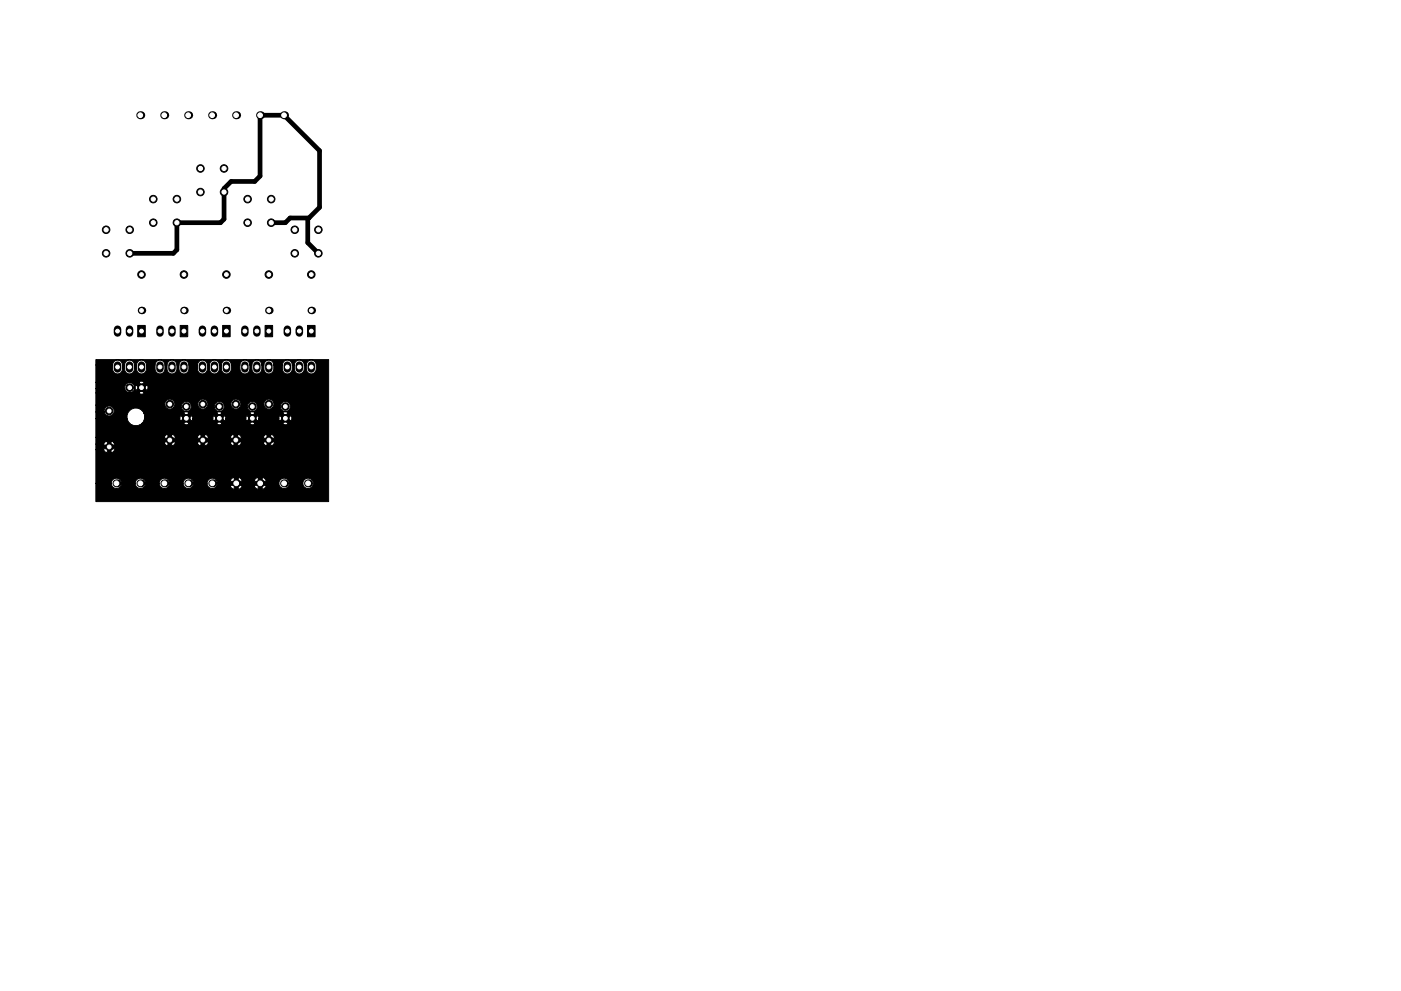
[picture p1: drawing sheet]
<svg xmlns="http://www.w3.org/2000/svg" width="297mm" height="210mm" viewBox="0 0 297 210" stroke-linecap="round" stroke-linejoin="round" font-family="sans-serif">
<g fill="#000" stroke="#000" stroke-width=".21">
<path d="M29.2 69h1.6v2.4h-1.6zM38.2 69h1.6v2.4h-1.6zM47.2 69h1.6v2.4h-1.6zM56.2 69h1.6v2.4h-1.6zM65.2 69h1.6v2.4h-1.6zM20.3 76.3h49.4v30.1h-49.4v-3.9h3.3l.1 .5a1.13 1.13 0 0 0 1.2 .6 1.13 1.13 0 0 0 .9-1.1h2.8l.1 .5a1.13 1.13 0 0 0 1.3 .6 1.13 1.13 0 0 0 .9-1.1h2.8l.1 .5a1.13 1.13 0 0 0 1.3 .6 1.13 1.13 0 0 0 .9-1.1h2.8l.1 .5a1.13 1.13 0 0 0 1.2 .6 1.13 1.13 0 0 0 1-1.1h2.8l.1 .5a1.11 1.11 0 0 0 1.9 .2h2.9l.7 .6h.2v-.8h.8v.8h.2l.6-.6h2.6l.6 .6h.2v-.8h.9v.8h.2l.4-.3 .2-.3v-.2h-2.4l-.1 .2h-2.6v-.2h-2.4l-.1 .2h-2.9l.2-.7h13l.1 .5a1.13 1.13 0 0 0 1.2 .6 1.13 1.13 0 0 0 1-1.1h2.8l.1 .5a1.12 1.12 0 0 0 1.8 .3 1.12 1.12 0 0 0-.4-1.8 1.12 1.12 0 0 0-1.5 1h-2.8l-.1-.4a1.13 1.13 0 0 0-1.3-.6 1.13 1.13 0 0 0-.9 1h-13l-.2-.6h2.9l.1 .2h.8v-.8h.8v.8h.8v-.2h2.6l.1 .2h.7v-.8h.9v.8h.8v-.2l-.2-.3-.4-.3h-1.3l-.6 .6h-2.6l-.6-.6h-1.2l-.7 .6h-2.9l-.1-.1a1.13 1.13 0 0 0-1.2-.3 1.13 1.13 0 0 0-.7 1h-2.8l-.1-.4a1.13 1.13 0 0 0-1.3-.6 1.13 1.13 0 0 0-.9 1h-2.8l-.1-.4a1.13 1.13 0 0 0-1.3-.6 1.13 1.13 0 0 0-.9 1h-2.8l-.1-.4a1.13 1.13 0 0 0-1.2-.6 1.13 1.13 0 0 0-1 1h-2.8l-.1-.4a1.13 1.13 0 0 0-1.2-.6 1.13 1.13 0 0 0-.9 1h-3.3v-7.1h1.6l.7 .6h.1v-.8h.8v.8h.2l.7-.6-.1-.2h-2.3l-.1 .2h-1.6v-1.2h1.6l.1 .2h.7v-.7h.8v.7h.8l.1-.2-.2-.2h10.6l.6 .6 .2-.1v-.7h.8v.7l.2 .1 .6-.6h4.6l.6 .6 .2-.1v-.7h.8v.7l.2 .1 .6-.6h4.6l.6 .6 .2-.1v-.7h.8v.7l.2 .1 .6-.6h4.6l.6 .6 .2-.1v-.7h.8v.7l.2 .1 .6-.6v-.2h-2.4v.2h-4.6v-.2h-2.4v.2h-4.6v-.2h-2.4v.2h-4.6v-.2h-2.4v.2h-10.6l-.5-.4h-1.1l-.7 .6h-1.6v-1.4h14.5v.2h.8v-.8h.8v.8h.8v-.2h4.6v.2h.8v-.8h.8v.8h.8v-.2h4.6v.2h.8v-.8h.8v.8h.8v-.2h4.6v.2h.8v-.8h.8v.8h.8v-.2l-.6-.7h-1.2l-.6 .7h-4.6l-.6-.7h-1.2l-.6 .7h-4.6l-.6-.7h-1.2l-.6 .7h-4.6l-.6-.7h-1.2l-.6 .7h-14.5v-4h6.6l.3 .7a1.84 1.84 0 0 0 2.8 .4h8.9l.1 .2h.6h.4l.1-.2h5.8l.1 .2h.6h.4l.1-.2h5.8l.1 .2h.6h.4l.1-.2h5.8l.1 .2h.6h.4l.1-.2-.6-.6-.6 .6h-5.8l-.6-.6-.6 .6h-5.8l-.6-.6-.6 .6h-5.8l-.6-.6-.6 .6h-8.9l.4-.4 .2-.7h7.5l.1 .4 .2 .1 .5-.6h1.2l.5 .6 .2-.1 .1-.4h4.2l.1 .4 .2 .1 .5-.6h1.2l.5 .6 .2-.1 .1-.4h4.2l.1 .4 .2 .1 .5-.6h1.2l.5 .6 .2-.1 .1-.4h4.2l.1 .4 .2 .1 .5-.6h1.2l.5 .6 .2-.1 .1-.5-.1-.4-.2-.1-.5 .5h-1.2l-.5-.5-.2 .1-.1 .5h-4.2l-.1-.5-.2-.1-.5 .5h-1.2l-.5-.5-.2 .1-.1 .5h-4.2l-.1-.5-.2-.1-.5 .5h-1.2l-.5-.5-.2 .1-.1 .5h-4.2l-.1-.5-.2-.1-.5 .5h-1.2l-.5-.5-.2 .1-.1 .5h-7.5l.1-.7-.2-.5h8.4l.6 .6 .6-.6h5.8l.6 .6 .6-.6h5.8l.6 .6 .6-.6h5.8l.6 .6 .6-.6-.1-.2h-.6h-.4l-.1 .2h-5.8l-.1-.2h-.6h-.4l-.1 .2h-5.8l-.1-.2h-.6h-.4l-.1 .2h-5.8l-.1-.2h-.6h-.4l-.1 .2h-8.4a1.87 1.87 0 0 0-2.3-.9 1.87 1.87 0 0 0-1.3 2.1h-6.6v-1.4h1.8l.2 .4a1.07 1.07 0 0 0 1.7 0 1.07 1.07 0 0 0-.6-1.7 1.07 1.07 0 0 0-1.3 1.3h-1.8v-1.4h14.6l.2 .3a1.05 1.05 0 0 0 1.7 .2h1.6l.2 .3a1.06 1.06 0 0 0 1.3 .4 1.06 1.06 0 0 0 .6-1.2h1.4l.2 .3a1.05 1.05 0 0 0 1.7 .2h1.6l.2 .3a1.06 1.06 0 0 0 1.3 .4 1.06 1.06 0 0 0 .6-1.2h1.4l.2 .3a1.05 1.05 0 0 0 1.7 .2h1.6l.2 .3a1.06 1.06 0 0 0 1.3 .4 1.06 1.06 0 0 0 .6-1.2h1.4l.2 .3a1.05 1.05 0 0 0 1.7 .2h1.6l.2 .3a1.07 1.07 0 0 0 1.8 0 1.07 1.07 0 0 0-.7-1.6 1.07 1.07 0 0 0-1.3 1.3h-1.6l.1-.2a1.07 1.07 0 0 0-.7-1.6 1.07 1.07 0 0 0-1.3 1.3h-1.4l-.1-.3a1.07 1.07 0 0 0-1.3-.4 1.07 1.07 0 0 0-.7 1.2h-1.6l.1-.2a1.07 1.07 0 0 0-.7-1.6 1.07 1.07 0 0 0-1.3 1.3h-1.4l-.1-.3a1.07 1.07 0 0 0-1.3-.4 1.07 1.07 0 0 0-.7 1.2h-1.6l.1-.2a1.07 1.07 0 0 0-.7-1.6 1.07 1.07 0 0 0-1.3 1.3h-1.4l-.1-.3a1.07 1.07 0 0 0-1.3-.4 1.07 1.07 0 0 0-.7 1.2h-1.6l.1-.2a1.07 1.07 0 0 0-.7-1.6 1.07 1.07 0 0 0-1.3 1.3h-14.6v-2.6h9.1l.1 .2h.6h.4l.1-.2-.6-.6-.6 .6h-9.1v-.9h6.1a1.1 1.1 0 0 0 1.2 .8 1.1 1.1 0 0 0 1-1l.1 .4 .2 .1 .5-.6h1.2l.5 .6 .2-.1 .1-.5-.1-.4-.2-.1-.5 .5h-1.2l-.5-.5-.2 .1-.1 .5v-.3a1.07 1.07 0 0 0-1.3-.8 1.07 1.07 0 0 0-.9 1.3h-6.1v-1.4h9.1l.6 .6 .6-.6-.1-.2h-.6h-.4l-.1 .2h-9.1v-3.7h3.6v1.3a1.05 1.05 0 0 0 1.2 .6 1.05 1.05 0 0 0 .9-1v-.9h.4l.1 1.3a1.05 1.05 0 0 0 1.2 .6 1.05 1.05 0 0 0 .8-1v-.9h.4l.1 1.3a1.05 1.05 0 0 0 1.2 .6 1.05 1.05 0 0 0 .8-1v-.9h1.9v1.3a1.05 1.05 0 0 0 1.2 .6 1.05 1.05 0 0 0 .9-1v-.9h.4l.1 1.3a1.05 1.05 0 0 0 1.2 .6 1.05 1.05 0 0 0 .8-1v-.9h.4l.1 1.3a1.05 1.05 0 0 0 1.2 .6 1.05 1.05 0 0 0 .8-1v-.9h1.9v1.3a1.05 1.05 0 0 0 1.2 .6 1.05 1.05 0 0 0 .9-1v-.9h.4l.1 1.3a1.05 1.05 0 0 0 1.2 .6 1.05 1.05 0 0 0 .8-1v-.9h.5v1.3a1.05 1.05 0 0 0 1.2 .6 1.05 1.05 0 0 0 .8-1v-.9h1.9v1.3a1.05 1.05 0 0 0 1.2 .6 1.05 1.05 0 0 0 .9-1v-.9h.4l.1 1.3a1.05 1.05 0 0 0 1.2 .6 1.05 1.05 0 0 0 .8-1v-.9h.5v1.3a1.05 1.05 0 0 0 1.2 .6 1.05 1.05 0 0 0 .8-1v-.9h1.9v1.3a1.05 1.05 0 0 0 1.2 .6 1.05 1.05 0 0 0 .9-1v-.9h.4l.1 1.3a1.05 1.05 0 0 0 1.2 .6 1.05 1.05 0 0 0 .8-1v-.9h.5v1.3a1.05 1.05 0 0 0 1.2 .6 1.05 1.05 0 0 0 .8-1v-1.3a1.05 1.05 0 0 0-1.2-.6 1.05 1.05 0 0 0-.8 1h-.5l-.1-.4a1.05 1.05 0 0 0-1.1-.6 1.05 1.05 0 0 0-.9 1h-.4l-.1-.4a1.05 1.05 0 0 0-1.2-.6 1.05 1.05 0 0 0-.8 1h-1.9v-.4a1.05 1.05 0 0 0-1.2-.6 1.05 1.05 0 0 0-.8 1h-.5l-.1-.4a1.05 1.05 0 0 0-1.1-.6 1.05 1.05 0 0 0-.9 1h-.4l-.1-.4a1.05 1.05 0 0 0-1.2-.6 1.05 1.05 0 0 0-.8 1h-1.9v-.4a1.05 1.05 0 0 0-1.2-.6 1.05 1.05 0 0 0-.8 1h-.5l-.1-.4a1.05 1.05 0 0 0-1.1-.6 1.05 1.05 0 0 0-.9 1h-.4l-.1-.4a1.05 1.05 0 0 0-1.2-.6 1.05 1.05 0 0 0-.8 1h-1.9v-.4a1.05 1.05 0 0 0-1.2-.6 1.05 1.05 0 0 0-.9 1h-.4l-.1-.4a1.05 1.05 0 0 0-1.1-.6 1.05 1.05 0 0 0-.9 1h-.4l-.1-.4a1.05 1.05 0 0 0-1.2-.6 1.05 1.05 0 0 0-.8 1h-1.9v-.4a1.05 1.05 0 0 0-1.2-.6 1.05 1.05 0 0 0-.9 1h-.4l-.1-.4a1.05 1.05 0 0 0-1.1-.6 1.05 1.05 0 0 0-.9 1h-.4l-.1-.4a1.05 1.05 0 0 0-1.2-.6 1.05 1.05 0 0 0-.8 1h-3.6z"/>
<circle cx="42.5" cy="35.7" r=".8"/>
<circle cx="47.5" cy="35.7" r=".8"/>
<circle cx="22.5" cy="48.7" r=".8"/>
<circle cx="22.5" cy="53.7" r=".8"/>
<circle cx="27.5" cy="48.7" r=".8"/>
<circle cx="27.5" cy="53.7" r=".8"/>
<circle cx="30" cy="58.2" r=".8"/>
<circle cx="32.5" cy="47.2" r=".8"/>
<circle cx="32.5" cy="42.2" r=".8"/>
<circle cx="37.5" cy="47.2" r=".8"/>
<circle cx="37.5" cy="42.2" r=".8"/>
<circle cx="39" cy="58.2" r=".8"/>
<circle cx="42.5" cy="40.7" r=".8"/>
<circle cx="47.5" cy="40.7" r=".8"/>
<circle cx="48" cy="58.2" r=".8"/>
<circle cx="52.5" cy="47.2" r=".8"/>
<circle cx="52.5" cy="42.2" r=".8"/>
<circle cx="57" cy="58.2" r=".8"/>
<circle cx="57.5" cy="47.2" r=".8"/>
<circle cx="57.5" cy="42.2" r=".8"/>
<circle cx="62.5" cy="48.7" r=".8"/>
<circle cx="62.5" cy="53.7" r=".8"/>
<circle cx="66" cy="58.2" r=".8"/>
<circle cx="67.5" cy="48.7" r=".8"/>
<circle cx="67.5" cy="53.7" r=".8"/>
<circle cx="23.1" cy="87.2" r=".8"/>
<circle cx="27.5" cy="82.2" r=".8"/>
<circle cx="30" cy="82.2" r=".8"/>
<circle cx="36" cy="85.7" r=".8"/>
<circle cx="39.5" cy="88.7" r=".8"/>
<circle cx="39.5" cy="86.2" r=".8"/>
<circle cx="43" cy="85.7" r=".8"/>
<circle cx="46.5" cy="88.7" r=".8"/>
<circle cx="46.5" cy="86.2" r=".8"/>
<circle cx="50" cy="85.7" r=".8"/>
<circle cx="53.5" cy="88.7" r=".8"/>
<circle cx="53.5" cy="86.2" r=".8"/>
<circle cx="57" cy="85.7" r=".8"/>
<circle cx="60.5" cy="88.7" r=".8"/>
<circle cx="60.5" cy="86.2" r=".8"/>
</g>
<g fill="#000">
<circle cx="29.7" cy="24.4" r=".85"/>
<circle cx="34.8" cy="24.4" r=".85"/>
<circle cx="39.9" cy="24.4" r=".85"/>
<circle cx="45" cy="24.4" r=".85"/>
<circle cx="50.1" cy="24.4" r=".85"/>
<circle cx="55.1" cy="24.4" r=".85"/>
<circle cx="60.2" cy="24.4" r=".85"/>
<circle cx="30" cy="65.9" r=".8"/>
<circle cx="39" cy="65.9" r=".8"/>
<circle cx="48" cy="65.9" r=".8"/>
<circle cx="57" cy="65.9" r=".8"/>
<circle cx="66" cy="65.9" r=".8"/>
<circle cx="23.1" cy="94.8" r=".8"/>
<circle cx="36" cy="93.4" r=".8"/>
<circle cx="43" cy="93.4" r=".8"/>
<circle cx="50" cy="93.4" r=".8"/>
<circle cx="57" cy="93.4" r=".8"/>
<circle cx="24.7" cy="102.5" r=".85"/>
<circle cx="29.8" cy="102.5" r=".85"/>
<circle cx="34.9" cy="102.5" r=".85"/>
<circle cx="39.9" cy="102.5" r=".85"/>
<circle cx="45" cy="102.5" r=".85"/>
<circle cx="50.1" cy="102.5" r=".85"/>
<circle cx="55.2" cy="102.5" r=".85"/>
<circle cx="60.2" cy="102.5" r=".85"/>
<circle cx="65.3" cy="102.5" r=".85"/>
</g>
<g fill="none" stroke="#000" stroke-width="1.6">
<path d="M24.9 69.8v.8M24.9 77.5v.8M27.5 69.8v.8M27.5 77.5v.8M30 77.5v.8M33.9 69.8v.8M33.9 77.5v.8M36.5 69.8v.8M36.5 77.5v.8M39 77.5v.8M42.9 69.8v.8M42.9 77.5v.8"/>
<path d="M45.5 69.8v.8M45.5 77.5v.8M48 77.5v.8M51.9 69.8v.8M51.9 77.5v.8M54.5 69.8v.8M54.5 77.5v.8M57 77.5v.8M60.9 69.8v.8M60.9 77.5v.8M63.5 69.8v.8M63.5 77.5v.8"/>
<path d="M66 77.5v.8"/>
</g>
<path d="M27.5 53.7h9.2l.8-.7v-5.8h9.2l.8-.7v-6.5l1.5-1.5h5l1.1-1.1v-13h5.1l7.5 7.6v12l-2.4 2.5v5l2.2 2.2M65.5 46.2h-4l-1 1h-3" fill="none" stroke="#000" stroke-width="1"/>
<g fill="#fff" stroke="#fff" stroke-width=".21">
<circle cx="66" cy="58.2" r=".4"/>
<circle cx="66" cy="65.9" r=".4"/>
<circle cx="27.5" cy="82.2" r=".4"/>
<circle cx="30" cy="82.2" r=".4"/>
<circle cx="39.5" cy="86.2" r=".4"/>
<circle cx="39.5" cy="88.7" r=".4"/>
<circle cx="46.5" cy="86.2" r=".4"/>
<circle cx="46.5" cy="88.7" r=".4"/>
<circle cx="53.5" cy="86.2" r=".4"/>
<circle cx="53.5" cy="88.7" r=".4"/>
<circle cx="60.5" cy="86.2" r=".4"/>
<circle cx="60.5" cy="88.7" r=".4"/>
<circle cx="30" cy="58.2" r=".4"/>
<circle cx="30" cy="65.9" r=".4"/>
<circle cx="39" cy="58.2" r=".4"/>
<circle cx="39" cy="65.9" r=".4"/>
<circle cx="48" cy="58.2" r=".4"/>
<circle cx="48" cy="65.9" r=".4"/>
<circle cx="57" cy="58.2" r=".4"/>
<circle cx="57" cy="65.9" r=".4"/>
<circle cx="23.2" cy="87.2" r=".4"/>
<circle cx="23.2" cy="94.8" r=".4"/>
<circle cx="36" cy="85.7" r=".4"/>
<circle cx="36" cy="93.4" r=".4"/>
<circle cx="43" cy="85.7" r=".4"/>
<circle cx="43" cy="93.4" r=".4"/>
<circle cx="50" cy="85.7" r=".4"/>
<circle cx="50" cy="93.4" r=".4"/>
<circle cx="57" cy="85.7" r=".4"/>
<circle cx="57" cy="93.4" r=".4"/>
<circle cx="30" cy="70.2" r=".4"/>
<circle cx="24.9" cy="77.9" r=".4"/>
<circle cx="27.5" cy="70.2" r=".4"/>
<circle cx="27.5" cy="77.9" r=".4"/>
<circle cx="24.9" cy="70.2" r=".4"/>
<circle cx="30" cy="77.9" r=".4"/>
<circle cx="39" cy="70.2" r=".4"/>
<circle cx="33.9" cy="77.9" r=".4"/>
<circle cx="36.5" cy="70.2" r=".4"/>
<circle cx="36.5" cy="77.9" r=".4"/>
<circle cx="33.9" cy="70.2" r=".4"/>
<circle cx="39" cy="77.9" r=".4"/>
<circle cx="48" cy="70.2" r=".4"/>
<circle cx="42.9" cy="77.9" r=".4"/>
<circle cx="45.5" cy="70.2" r=".4"/>
<circle cx="45.5" cy="77.9" r=".4"/>
<circle cx="42.9" cy="70.2" r=".4"/>
<circle cx="48" cy="77.9" r=".4"/>
<circle cx="57" cy="70.2" r=".4"/>
<circle cx="51.9" cy="77.9" r=".4"/>
<circle cx="54.5" cy="70.2" r=".4"/>
<circle cx="54.5" cy="77.9" r=".4"/>
<circle cx="51.9" cy="70.2" r=".4"/>
<circle cx="57" cy="77.9" r=".4"/>
<circle cx="66" cy="70.2" r=".4"/>
<circle cx="60.9" cy="77.9" r=".4"/>
<circle cx="63.5" cy="70.2" r=".4"/>
<circle cx="63.5" cy="77.9" r=".4"/>
<circle cx="60.9" cy="70.2" r=".4"/>
<circle cx="66" cy="77.9" r=".4"/>
<circle cx="61.2" cy="38.5" r="1.6"/>
<circle cx="28.8" cy="88.4" r="1.6"/>
<circle cx="22.5" cy="53.7" r=".45"/>
<circle cx="27.5" cy="53.7" r=".45"/>
<circle cx="27.5" cy="48.7" r=".45"/>
<circle cx="22.5" cy="48.7" r=".45"/>
<circle cx="32.5" cy="47.2" r=".45"/>
<circle cx="37.5" cy="47.2" r=".45"/>
<circle cx="37.5" cy="42.2" r=".45"/>
<circle cx="32.5" cy="42.2" r=".45"/>
<circle cx="42.5" cy="40.7" r=".45"/>
<circle cx="47.5" cy="40.7" r=".45"/>
<circle cx="47.5" cy="35.7" r=".45"/>
<circle cx="42.5" cy="35.7" r=".45"/>
<circle cx="52.5" cy="47.2" r=".45"/>
<circle cx="57.5" cy="47.2" r=".45"/>
<circle cx="57.5" cy="42.2" r=".45"/>
<circle cx="52.5" cy="42.2" r=".45"/>
<circle cx="62.5" cy="53.7" r=".45"/>
<circle cx="67.5" cy="53.7" r=".45"/>
<circle cx="67.5" cy="48.7" r=".45"/>
<circle cx="62.5" cy="48.7" r=".45"/>
<circle cx="60.2" cy="102.5" r=".5"/>
<circle cx="65.3" cy="102.5" r=".5"/>
<circle cx="60.2" cy="24.4" r=".5"/>
<circle cx="55.1" cy="24.4" r=".5"/>
<circle cx="50.1" cy="102.5" r=".5"/>
<circle cx="55.2" cy="102.5" r=".5"/>
<circle cx="24.7" cy="102.5" r=".5"/>
<circle cx="29.8" cy="102.5" r=".5"/>
<circle cx="34.8" cy="102.5" r=".5"/>
<circle cx="39.9" cy="102.5" r=".5"/>
<circle cx="45" cy="102.5" r=".5"/>
<circle cx="50.1" cy="24.4" r=".5"/>
<circle cx="45" cy="24.4" r=".5"/>
<circle cx="39.9" cy="24.4" r=".5"/>
<circle cx="34.8" cy="24.4" r=".5"/>
<circle cx="29.7" cy="24.4" r=".5"/>
</g>
</svg>
